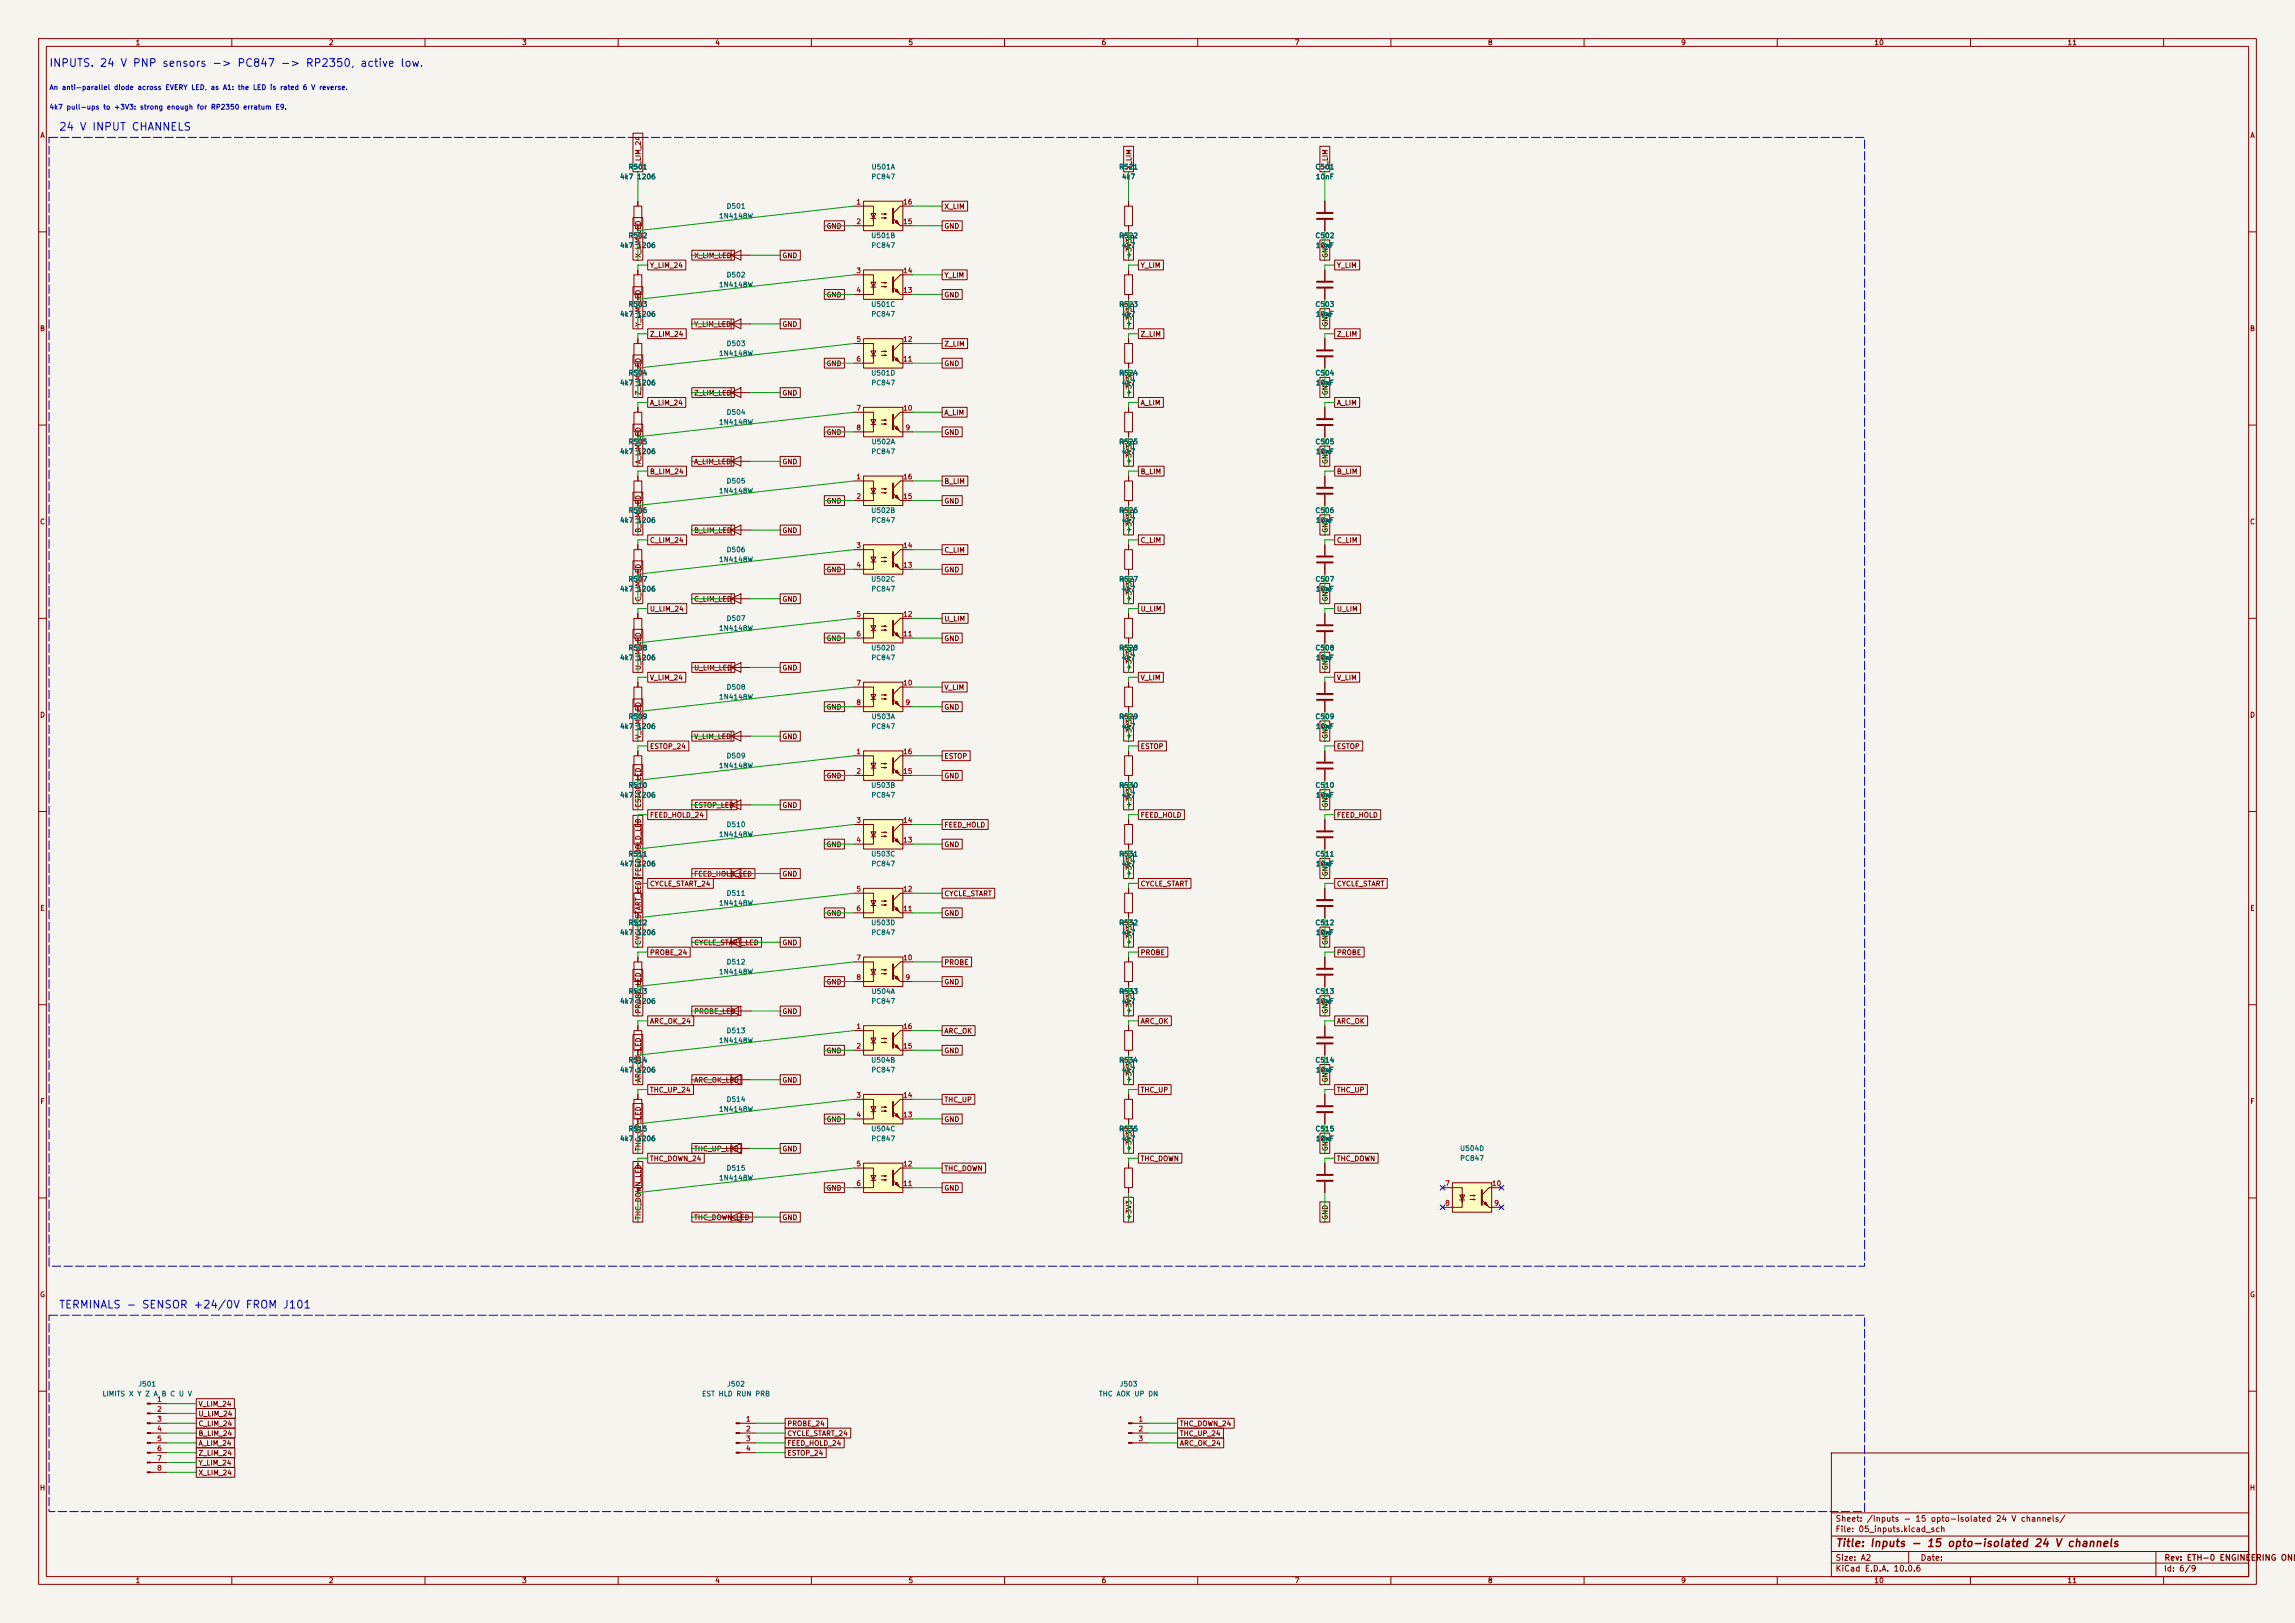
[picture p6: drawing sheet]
<svg xmlns="http://www.w3.org/2000/svg" width="594mm" height="420mm" viewBox="0 0 594 420" stroke-linecap="round" stroke-linejoin="round" font-family="sans-serif">
<defs><g id="words">
<g font-size="2" fill="#0000c2">
<text x="12.6" y="17.8">INPUTS. 24 V PNP sensors -&gt; PC847 -&gt; RP2350, active low.</text>
<text x="15.1" y="34.3">24 V INPUT CHANNELS</text>
<text x="15.1" y="339.1">TERMINALS - SENSOR +24/0V FROM J101</text>
</g>
<text font-size="2" fill="#840000" x="475" y="400.8">Title: Inputs - 15 opto-isolated 24 V channels</text>
<g font-size="1.5" fill="#840000">
<text x="475" y="394.1">Sheet: /Inputs - 15 opto-isolated 24 V channels/</text>
<text x="475" y="396.8">File: 05_inputs.kicad_sch</text>
<text x="475" y="407">KiCad E.D.A. 10.0.6</text>
<text x="475" y="404.2">Size: A2</text>
<text x="497" y="404.2">Date:</text>
<text x="560" y="407">Id: 6/9</text>
<text x="560.1" y="404.2">Rev: ETH-0 ENGINEERING ONLY</text>
</g>
<g font-size="1.3" fill="#840000">
<text x="35" y="12">1</text>
<text x="85" y="12">2</text>
<text x="135" y="12">3</text>
<text x="185" y="12">4</text>
<text x="235" y="12">5</text>
<text x="285" y="12">6</text>
<text x="335" y="12">7</text>
<text x="385" y="12">8</text>
<text x="435" y="12">9</text>
<text x="485" y="12">10</text>
<text x="535" y="12">11</text>
<text x="10.3" y="36">A</text>
<text x="582.3" y="36">A</text>
<text x="166.2" y="44" transform="rotate(-90 166.2 44)">X_LIM_24</text>
<text x="293.2" y="44" transform="rotate(-90 293.2 44)">X_LIM</text>
<text x="344" y="44" transform="rotate(-90 344 44)">X_LIM</text>
<text x="213.8" y="59.5">GND</text>
<text x="244.3" y="54.4">X_LIM</text>
<text x="244.3" y="59.5">GND</text>
<text x="166.2" y="66.9" transform="rotate(-90 166.2 66.9)">X_LIM_LED</text>
<text x="168.1" y="69.6">Y_LIM_24</text>
<text x="179.5" y="67.1">X_LIM_LED</text>
<text x="202.4" y="67.1">GND</text>
<text x="293.2" y="66.9" transform="rotate(-90 293.2 66.9)">+3V3</text>
<text x="295.1" y="69.6">Y_LIM</text>
<text x="344" y="66.9" transform="rotate(-90 344 66.9)">GND</text>
<text x="345.9" y="69.6">Y_LIM</text>
<text x="213.8" y="77.3">GND</text>
<text x="244.3" y="77.3">GND</text>
<text x="244.3" y="72.2">Y_LIM</text>
<text x="10.2" y="86">B</text>
<text x="166.2" y="84.6" transform="rotate(-90 166.2 84.6)">Y_LIM_LED</text>
<text x="168.1" y="87.4">Z_LIM_24</text>
<text x="179.5" y="84.9">Y_LIM_LED</text>
<text x="202.4" y="84.9">GND</text>
<text x="244.3" y="90">Z_LIM</text>
<text x="293.2" y="84.6" transform="rotate(-90 293.2 84.6)">+3V3</text>
<text x="295.1" y="87.4">Z_LIM</text>
<text x="344" y="84.6" transform="rotate(-90 344 84.6)">GND</text>
<text x="345.9" y="87.4">Z_LIM</text>
<text x="582.2" y="86">B</text>
<text x="213.8" y="95">GND</text>
<text x="244.3" y="95">GND</text>
<text x="166.2" y="102.4" transform="rotate(-90 166.2 102.4)">Z_LIM_LED</text>
<text x="168.1" y="105.2">A_LIM_24</text>
<text x="179.5" y="102.7">Z_LIM_LED</text>
<text x="202.4" y="102.7">GND</text>
<text x="244.3" y="107.7">A_LIM</text>
<text x="293.2" y="102.4" transform="rotate(-90 293.2 102.4)">+3V3</text>
<text x="295.1" y="105.2">A_LIM</text>
<text x="344" y="102.4" transform="rotate(-90 344 102.4)">GND</text>
<text x="345.9" y="105.2">A_LIM</text>
<text x="213.8" y="112.8">GND</text>
<text x="244.3" y="112.8">GND</text>
<text x="166.2" y="120.2" transform="rotate(-90 166.2 120.2)">A_LIM_LED</text>
<text x="168.1" y="123">B_LIM_24</text>
<text x="179.5" y="120.4">A_LIM_LED</text>
<text x="202.4" y="120.4">GND</text>
<text x="244.3" y="125.5">B_LIM</text>
<text x="293.2" y="120.2" transform="rotate(-90 293.2 120.2)">+3V3</text>
<text x="295.1" y="123">B_LIM</text>
<text x="344" y="120.2" transform="rotate(-90 344 120.2)">GND</text>
<text x="345.9" y="123">B_LIM</text>
<text x="213.8" y="130.6">GND</text>
<text x="244.3" y="130.6">GND</text>
<text x="10.2" y="136">C</text>
<text x="166.2" y="138" transform="rotate(-90 166.2 138)">B_LIM_LED</text>
<text x="293.2" y="138" transform="rotate(-90 293.2 138)">+3V3</text>
<text x="344" y="138" transform="rotate(-90 344 138)">GND</text>
<text x="582.2" y="136">C</text>
<text x="168.1" y="140.8">C_LIM_24</text>
<text x="179.5" y="138.2">B_LIM_LED</text>
<text x="202.4" y="138.2">GND</text>
<text x="244.3" y="143.3">C_LIM</text>
<text x="295.1" y="140.8">C_LIM</text>
<text x="345.9" y="140.8">C_LIM</text>
<text x="213.8" y="148.4">GND</text>
<text x="244.3" y="148.4">GND</text>
<text x="166.2" y="155.8" transform="rotate(-90 166.2 155.8)">C_LIM_LED</text>
<text x="179.5" y="156">C_LIM_LED</text>
<text x="202.4" y="156">GND</text>
<text x="293.2" y="155.8" transform="rotate(-90 293.2 155.8)">+3V3</text>
<text x="344" y="155.8" transform="rotate(-90 344 155.8)">GND</text>
<text x="168.1" y="158.5">U_LIM_24</text>
<text x="244.3" y="161.1">U_LIM</text>
<text x="295.1" y="158.5">U_LIM</text>
<text x="345.9" y="158.5">U_LIM</text>
<text x="213.8" y="166.2">GND</text>
<text x="244.3" y="166.2">GND</text>
<text x="166.2" y="173.5" transform="rotate(-90 166.2 173.5)">U_LIM_LED</text>
<text x="179.5" y="173.8">U_LIM_LED</text>
<text x="202.4" y="173.8">GND</text>
<text x="293.2" y="173.5" transform="rotate(-90 293.2 173.5)">+3V3</text>
<text x="344" y="173.5" transform="rotate(-90 344 173.5)">GND</text>
<text x="168.1" y="176.3">V_LIM_24</text>
<text x="244.3" y="178.9">V_LIM</text>
<text x="295.1" y="176.3">V_LIM</text>
<text x="345.9" y="176.3">V_LIM</text>
<text x="10.2" y="186">D</text>
<text x="213.8" y="183.9">GND</text>
<text x="244.3" y="183.9">GND</text>
<text x="582.2" y="186">D</text>
<text x="166.2" y="191.3" transform="rotate(-90 166.2 191.3)">V_LIM_LED</text>
<text x="179.5" y="191.6">V_LIM_LED</text>
<text x="202.4" y="191.6">GND</text>
<text x="293.2" y="191.3" transform="rotate(-90 293.2 191.3)">+3V3</text>
<text x="344" y="191.3" transform="rotate(-90 344 191.3)">GND</text>
<text x="168.1" y="194.1">ESTOP_24</text>
<text x="244.3" y="196.6">ESTOP</text>
<text x="295.1" y="194.1">ESTOP</text>
<text x="345.9" y="194.1">ESTOP</text>
<text x="213.8" y="201.7">GND</text>
<text x="244.3" y="201.7">GND</text>
<text x="166.2" y="209.1" transform="rotate(-90 166.2 209.1)">ESTOP_LED</text>
<text x="179.5" y="209.3">ESTOP_LED</text>
<text x="202.4" y="209.3">GND</text>
<text x="293.2" y="209.1" transform="rotate(-90 293.2 209.1)">+3V3</text>
<text x="344" y="209.1" transform="rotate(-90 344 209.1)">GND</text>
<text x="168.1" y="211.9">FEED_HOLD_24</text>
<text x="244.3" y="214.4">FEED_HOLD</text>
<text x="295.1" y="211.9">FEED_HOLD</text>
<text x="345.9" y="211.9">FEED_HOLD</text>
<text x="213.8" y="219.5">GND</text>
<text x="244.3" y="219.5">GND</text>
<text x="179.5" y="227.1">FEED_HOLD_LED</text>
<text x="202.4" y="227.1">GND</text>
<text x="293.2" y="226.9" transform="rotate(-90 293.2 226.9)">+3V3</text>
<text x="344" y="226.9" transform="rotate(-90 344 226.9)">GND</text>
<text x="168.1" y="229.7">CYCLE_START_24</text>
<text x="244.3" y="232.2">CYCLE_START</text>
<text x="295.1" y="229.7">CYCLE_START</text>
<text x="345.9" y="229.7">CYCLE_START</text>
<text x="10.3" y="236">E</text>
<text x="213.8" y="237.3">GND</text>
<text x="244.3" y="237.3">GND</text>
<text x="582.3" y="236">E</text>
<text x="166.2" y="244.7" transform="rotate(-90 166.2 244.7)">CYCLE_START_LED FEED_HOLD_LED</text>
<text x="179.5" y="244.9">CYCLE_START_LED</text>
<text x="202.4" y="244.9">GND</text>
<text x="293.2" y="244.7" transform="rotate(-90 293.2 244.7)">+3V3</text>
<text x="344" y="244.7" transform="rotate(-90 344 244.7)">GND</text>
<text x="168.1" y="247.4">PROBE_24</text>
<text x="244.3" y="250">PROBE</text>
<text x="295.1" y="247.4">PROBE</text>
<text x="345.9" y="247.4">PROBE</text>
<text x="213.8" y="255.1">GND</text>
<text x="244.3" y="255.1">GND</text>
<text x="166.2" y="262.4" transform="rotate(-90 166.2 262.4)">PROBE_LED</text>
<text x="179.5" y="262.7">PROBE_LED</text>
<text x="202.4" y="262.7">GND</text>
<text x="293.2" y="262.4" transform="rotate(-90 293.2 262.4)">+3V3</text>
<text x="344" y="262.4" transform="rotate(-90 344 262.4)">GND</text>
<text x="168.1" y="265.2">ARC_OK_24</text>
<text x="244.3" y="267.8">ARC_OK</text>
<text x="295.1" y="265.2">ARC_OK</text>
<text x="345.9" y="265.2">ARC_OK</text>
<text x="213.8" y="272.8">GND</text>
<text x="244.3" y="272.8">GND</text>
<text x="166.2" y="280.2" transform="rotate(-90 166.2 280.2)">ARC_OK_LED</text>
<text x="179.5" y="280.5">ARC_OK_LED</text>
<text x="202.4" y="280.5">GND</text>
<text x="293.2" y="280.2" transform="rotate(-90 293.2 280.2)">+3V3</text>
<text x="344" y="280.2" transform="rotate(-90 344 280.2)">GND</text>
<text x="10.3" y="286">F</text>
<text x="168.1" y="283">THC_UP_24</text>
<text x="244.3" y="285.5">THC_UP</text>
<text x="295.1" y="283">THC_UP</text>
<text x="345.9" y="283">THC_UP</text>
<text x="582.3" y="286">F</text>
<text x="213.8" y="290.6">GND</text>
<text x="244.3" y="290.6">GND</text>
<text x="166.2" y="298" transform="rotate(-90 166.2 298)">THC_UP_LED</text>
<text x="179.5" y="298.2">THC_UP_LED</text>
<text x="202.4" y="298.2">GND</text>
<text x="293.2" y="298" transform="rotate(-90 293.2 298)">+3V3</text>
<text x="344" y="298" transform="rotate(-90 344 298)">GND</text>
<text x="168.1" y="300.8">THC_DOWN_24</text>
<text x="244.3" y="303.3">THC_DOWN</text>
<text x="295.1" y="300.8">THC_DOWN</text>
<text x="345.9" y="300.8">THC_DOWN</text>
<text x="213.8" y="308.4">GND</text>
<text x="244.3" y="308.4">GND</text>
<text x="166.2" y="315.8" transform="rotate(-90 166.2 315.8)">THC_DOWN_LED</text>
<text x="179.5" y="316">THC_DOWN_LED</text>
<text x="202.4" y="316">GND</text>
<text x="293.2" y="315.8" transform="rotate(-90 293.2 315.8)">+3V3</text>
<text x="344" y="315.8" transform="rotate(-90 344 315.8)">GND</text>
<text x="10.2" y="336">G</text>
<text x="582.2" y="336">G</text>
<text x="51.2" y="364.3">V_LIM_24</text>
<text x="51.2" y="366.8">U_LIM_24</text>
<text x="51.2" y="369.4">C_LIM_24</text>
<text x="51.2" y="371.9">B_LIM_24</text>
<text x="203.6" y="371.9">CYCLE_START_24</text>
<text x="203.6" y="369.4">PROBE_24</text>
<text x="305.2" y="369.4">THC_DOWN_24</text>
<text x="305.2" y="371.9">THC_UP_24</text>
<text x="51.2" y="374.4">A_LIM_24</text>
<text x="51.2" y="377">Z_LIM_24</text>
<text x="203.6" y="374.4">FEED_HOLD_24</text>
<text x="203.6" y="377">ESTOP_24</text>
<text x="305.2" y="374.4">ARC_OK_24</text>
<text x="51.2" y="379.5">Y_LIM_24</text>
<text x="51.2" y="382.1">X_LIM_24</text>
<text x="10.2" y="386">H</text>
<text x="582.2" y="386">H</text>
<text x="35" y="410">1</text>
<text x="85" y="410">2</text>
<text x="135" y="410">3</text>
<text x="185" y="410">4</text>
<text x="235" y="410">5</text>
<text x="285" y="410">6</text>
<text x="335" y="410">7</text>
<text x="385" y="410">8</text>
<text x="435" y="410">9</text>
<text x="485" y="410">10</text>
<text x="535" y="410">11</text>
</g>
<g font-size="1.3" fill="#0000c2">
<text x="12.7" y="23.6">An anti-parallel diode across EVERY LED, as A1: the LED is rated 6 V reverse.</text>
<text x="12.7" y="28.7">4k7 pull-ups to +3V3: strong enough for RP2350 erratum E9.</text>
</g>
<g font-size="1.3" fill="#006464">
<text x="160.3" y="46.7">4k7 1206</text>
<text x="162.5" y="44.1">R501</text>
<text x="225.4" y="46.7">PC847</text>
<text x="225.4" y="44.1">U501A</text>
<text x="289.5" y="44.1">R521</text>
<text x="290.2" y="46.7">4k7</text>
<text x="340.3" y="44.1">C501</text>
<text x="340.4" y="46.7">10nF</text>
<text x="186" y="56.8">1N4148W</text>
<text x="187.9" y="54.3">D501</text>
<text x="160.3" y="64.5">4k7</text>
<text x="162.5" y="61.9">R502</text>
<text x="164.8" y="64.5">1206</text>
<text x="225.4" y="61.9">U501B</text>
<text x="225.4" y="64.5">PC847</text>
<text x="289.5" y="61.9">R522</text>
<text x="290.2" y="64.5">4k7</text>
<text x="340.3" y="61.9">C502</text>
<text x="340.4" y="64.5">10nF</text>
<text x="186" y="74.6">1N4148W</text>
<text x="187.9" y="72.1">D502</text>
<text x="160.3" y="82.2">4k7</text>
<text x="162.5" y="79.7">R503</text>
<text x="164.8" y="82.2">1206</text>
<text x="225.4" y="79.7">U501C</text>
<text x="225.4" y="82.2">PC847</text>
<text x="289.5" y="79.7">R523</text>
<text x="290.2" y="82.2">4k7</text>
<text x="340.3" y="79.7">C503</text>
<text x="340.4" y="82.2">10nF</text>
<text x="187.9" y="89.9">D503</text>
<text x="186" y="92.4">1N4148W</text>
<text x="160.3" y="100">4k7</text>
<text x="162.5" y="97.5">R504</text>
<text x="164.8" y="100">1206</text>
<text x="225.4" y="97.5">U501D</text>
<text x="225.4" y="100">PC847</text>
<text x="289.5" y="97.5">R524</text>
<text x="290.2" y="100">4k7</text>
<text x="340.3" y="97.5">C504</text>
<text x="340.4" y="100">10nF</text>
<text x="187.9" y="107.6">D504</text>
<text x="186" y="110.2">1N4148W</text>
<text x="160.3" y="117.8">4k7</text>
<text x="162.5" y="115.3">R505</text>
<text x="164.8" y="117.8">1206</text>
<text x="225.4" y="117.8">PC847</text>
<text x="225.4" y="115.3">U502A</text>
<text x="289.5" y="115.3">R525</text>
<text x="290.2" y="117.8">4k7</text>
<text x="340.3" y="115.3">C505</text>
<text x="340.4" y="117.8">10nF</text>
<text x="187.9" y="125.4">D505</text>
<text x="186" y="128">1N4148W</text>
<text x="160.3" y="135.6">4k7</text>
<text x="162.5" y="133">R506</text>
<text x="164.8" y="135.6">1206</text>
<text x="225.4" y="133">U502B</text>
<text x="225.4" y="135.6">PC847</text>
<text x="289.5" y="133">R526</text>
<text x="290.2" y="135.6">4k7</text>
<text x="340.3" y="133">C506</text>
<text x="340.4" y="135.6">10nF</text>
<text x="187.9" y="143.2">D506</text>
<text x="186" y="145.7">1N4148W</text>
<text x="160.3" y="153.4">4k7</text>
<text x="162.5" y="150.8">R507</text>
<text x="164.8" y="153.4">1206</text>
<text x="225.4" y="150.8">U502C</text>
<text x="225.4" y="153.4">PC847</text>
<text x="289.5" y="150.8">R527</text>
<text x="290.2" y="153.4">4k7</text>
<text x="340.3" y="150.8">C507</text>
<text x="340.4" y="153.4">10nF</text>
<text x="187.9" y="161">D507</text>
<text x="186" y="163.5">1N4148W</text>
<text x="160.3" y="171.1">4k7</text>
<text x="162.5" y="168.6">R508</text>
<text x="164.8" y="171.1">1206</text>
<text x="225.4" y="168.6">U502D</text>
<text x="225.4" y="171.1">PC847</text>
<text x="289.5" y="168.6">R528</text>
<text x="290.2" y="171.1">4k7</text>
<text x="340.3" y="168.6">C508</text>
<text x="340.4" y="171.1">10nF</text>
<text x="187.9" y="178.8">D508</text>
<text x="186" y="181.3">1N4148W</text>
<text x="160.3" y="188.9">4k7</text>
<text x="162.5" y="186.4">R509</text>
<text x="164.8" y="188.9">1206</text>
<text x="225.4" y="188.9">PC847</text>
<text x="225.4" y="186.4">U503A</text>
<text x="289.5" y="186.4">R529</text>
<text x="290.2" y="188.9">4k7</text>
<text x="340.3" y="186.4">C509</text>
<text x="340.4" y="188.9">10nF</text>
<text x="187.9" y="196.5">D509</text>
<text x="186" y="199.1">1N4148W</text>
<text x="160.3" y="206.7">4k7</text>
<text x="162.5" y="204.2">R510</text>
<text x="164.8" y="206.7">1206</text>
<text x="225.4" y="204.2">U503B</text>
<text x="225.4" y="206.7">PC847</text>
<text x="289.5" y="204.2">R530</text>
<text x="290.2" y="206.7">4k7</text>
<text x="340.3" y="204.2">C510</text>
<text x="340.4" y="206.7">10nF</text>
<text x="187.9" y="214.3">D510</text>
<text x="162.5" y="221.9">R511</text>
<text x="186" y="216.9">1N4148W</text>
<text x="225.4" y="221.9">U503C</text>
<text x="289.5" y="221.9">R531</text>
<text x="340.3" y="221.9">C511</text>
<text x="160.3" y="224.5">4k7</text>
<text x="164.8" y="224.5">1206</text>
<text x="225.4" y="224.5">PC847</text>
<text x="290.2" y="224.5">4k7</text>
<text x="340.4" y="224.5">10nF</text>
<text x="187.9" y="232.1">D511</text>
<text x="162.5" y="239.7">R512</text>
<text x="186" y="234.6">1N4148W</text>
<text x="225.4" y="239.7">U503D</text>
<text x="289.5" y="239.7">R532</text>
<text x="340.3" y="239.7">C512</text>
<text x="160.3" y="242.3">4k7</text>
<text x="164.8" y="242.3">1206</text>
<text x="225.4" y="242.3">PC847</text>
<text x="290.2" y="242.3">4k7</text>
<text x="340.4" y="242.3">10nF</text>
<text x="187.9" y="249.9">D512</text>
<text x="162.5" y="257.5">R513</text>
<text x="186" y="252.4">1N4148W</text>
<text x="225.4" y="257.5">U504A</text>
<text x="289.5" y="257.5">R533</text>
<text x="340.3" y="257.5">C513</text>
<text x="160.3" y="260">4k7</text>
<text x="164.8" y="260">1206</text>
<text x="225.4" y="260">PC847</text>
<text x="290.2" y="260">4k7</text>
<text x="340.4" y="260">10nF</text>
<text x="187.9" y="267.7">D513</text>
<text x="162.5" y="275.3">R514</text>
<text x="186" y="270.2">1N4148W</text>
<text x="225.4" y="275.3">U504B</text>
<text x="289.5" y="275.3">R534</text>
<text x="340.3" y="275.3">C514</text>
<text x="160.3" y="277.8">4k7</text>
<text x="164.8" y="277.8">1206</text>
<text x="225.4" y="277.8">PC847</text>
<text x="290.2" y="277.8">4k7</text>
<text x="340.4" y="277.8">10nF</text>
<text x="186" y="288">1N4148W</text>
<text x="187.9" y="285.4">D514</text>
<text x="162.5" y="293.1">R515</text>
<text x="225.4" y="293.1">U504C</text>
<text x="289.5" y="293.1">R535</text>
<text x="340.3" y="293.1">C515</text>
<text x="160.3" y="295.6">4k7</text>
<text x="164.8" y="295.6">1206</text>
<text x="225.4" y="295.6">PC847</text>
<text x="290.2" y="295.6">4k7</text>
<text x="340.4" y="295.6">10nF</text>
<text x="377.8" y="298.1">U504D</text>
<text x="186" y="305.8">1N4148W</text>
<text x="187.9" y="303.2">D515</text>
<text x="377.8" y="300.7">PC847</text>
<text x="35.7" y="359.1">J501</text>
<text x="188.1" y="359.1">J502</text>
<text x="289.7" y="359.1">J503</text>
<text x="26.4" y="361.6">LIMITS X Y Z A B C U V</text>
<text x="181.6" y="361.6">EST HLD RUN PRB</text>
<text x="284.3" y="361.6">THC AOK UP DN</text>
</g>
<g font-size="1.3" fill="#a90000">
<text x="221.5" y="53.2">1</text>
<text x="233.6" y="53.2">16</text>
<text x="221.5" y="58.3">2</text>
<text x="233.6" y="58.3">15</text>
<text x="221.5" y="71">3</text>
<text x="233.6" y="71">14</text>
<text x="221.5" y="76.1">4</text>
<text x="233.6" y="76.1">13</text>
<text x="221.5" y="88.8">5</text>
<text x="233.6" y="88.8">12</text>
<text x="221.5" y="93.8">6</text>
<text x="233.6" y="93.8">11</text>
<text x="221.5" y="106.5">7</text>
<text x="233.6" y="106.5">10</text>
<text x="221.5" y="111.6">8</text>
<text x="234.2" y="111.6">9</text>
<text x="221.5" y="124.3">1</text>
<text x="233.6" y="124.3">16</text>
<text x="221.5" y="129.4">2</text>
<text x="233.6" y="129.4">15</text>
<text x="221.5" y="142.1">3</text>
<text x="233.6" y="142.1">14</text>
<text x="221.5" y="147.2">4</text>
<text x="233.6" y="147.2">13</text>
<text x="221.5" y="159.9">5</text>
<text x="233.6" y="159.9">12</text>
<text x="221.5" y="165">6</text>
<text x="233.6" y="165">11</text>
<text x="221.5" y="177.7">7</text>
<text x="233.6" y="177.7">10</text>
<text x="221.5" y="182.7">8</text>
<text x="234.2" y="182.7">9</text>
<text x="221.5" y="195.4">1</text>
<text x="233.6" y="195.4">16</text>
<text x="221.5" y="200.5">2</text>
<text x="233.6" y="200.5">15</text>
<text x="221.5" y="213.2">3</text>
<text x="233.6" y="213.2">14</text>
<text x="221.5" y="218.3">4</text>
<text x="233.6" y="218.3">13</text>
<text x="221.5" y="231">5</text>
<text x="233.6" y="231">12</text>
<text x="221.5" y="236.1">6</text>
<text x="233.6" y="236.1">11</text>
<text x="221.5" y="248.8">7</text>
<text x="233.6" y="248.8">10</text>
<text x="221.5" y="253.9">8</text>
<text x="234.2" y="253.9">9</text>
<text x="221.5" y="266.6">1</text>
<text x="233.6" y="266.6">16</text>
<text x="221.5" y="271.6">2</text>
<text x="233.6" y="271.6">15</text>
<text x="221.5" y="284.3">3</text>
<text x="233.6" y="284.3">14</text>
<text x="221.5" y="289.4">4</text>
<text x="233.6" y="289.4">13</text>
<text x="221.5" y="302.1">5</text>
<text x="233.6" y="302.1">12</text>
<text x="221.5" y="307.2">6</text>
<text x="233.6" y="307.2">11</text>
<text x="373.9" y="307.2">7</text>
<text x="386" y="307.2">10</text>
<text x="373.9" y="312.3">8</text>
<text x="386.6" y="312.3">9</text>
<text x="40.5" y="363.1">1</text>
<text x="40.5" y="365.6">2</text>
<text x="40.5" y="368.2">3</text>
<text x="40.5" y="370.7">4</text>
<text x="192.9" y="368.2">1</text>
<text x="192.9" y="370.7">2</text>
<text x="294.5" y="368.2">1</text>
<text x="294.5" y="370.7">2</text>
<text x="40.5" y="373.2">5</text>
<text x="40.5" y="375.8">6</text>
<text x="192.9" y="373.2">3</text>
<text x="192.9" y="375.8">4</text>
<text x="294.5" y="373.2">3</text>
<text x="40.5" y="378.3">7</text>
<text x="40.5" y="380.9">8</text>
</g>
</g></defs>
<path d="M0 0h594v420h-594z" fill="#f5f4ef" stroke="#f5f4ef" stroke-width=".26"/>
<g fill="none" stroke="#840000" stroke-width=".26">
<path d="M10 10h574v400h-574zM12 12h570v396h-570zM60 10v2M110 10v2M160 10v2M210 10v2M260 10v2M310 10v2M360 10v2M410 10v2M460 10v2M510 10v2"/>
<path d="M560 10v2M291.1 53.3h2v5.1h-2zM292.1 52.1v1.2M292.1 58.4v1.3M10 60h2M291.1 71.1h2v5.1h-2zM292.1 69.9v1.2M292.1 76.2v1.3M342.9 69.9v2.7M342.9 74.7v2.8M582 60h2M291.1 88.9h2v5.1h-2z"/>
<path d="M292.1 87.6v1.3M292.1 94v1.3M342.9 87.6v2.8M342.9 92.5v2.8M10 110h2M291.1 106.7h2v5.1h-2zM292.1 105.4v1.3M292.1 111.8v1.2M342.9 105.4v2.8M342.9 110.2v2.8M582 110h2M291.1 124.5h2v5h-2z"/>
<path d="M292.1 123.2v1.3M292.1 129.5v1.3M342.9 123.2v2.8M342.9 128v2.8M292.1 158.8v1.2M342.9 141v2.8M342.9 145.8v2.8M342.9 158.8v2.7M10 160h2M291.1 160h2v5.1h-2zM292.1 165.1v1.3M342.9 163.6v2.8"/>
<path d="M342.9 176.5v2.8M582 160h2M342.9 181.4v2.8M10 210h2M582 210h2M10 260h2M291.1 266.7h2v5.1h-2zM292.1 265.4v1.3M292.1 271.8v1.3M342.9 265.4v2.8M342.9 270.3v2.8M582 260h2"/>
<path d="M291.1 284.5h2v5.1h-2zM292.1 283.2v1.3M292.1 289.6v1.2M342.9 283.2v2.8M342.9 288v2.8M10 310h2M342.9 301v2.8M342.9 305.8v2.8M582 310h2M10 360h2M474 376h108v32h-108zM582 360h2"/>
<path d="M474 397.5h108M474 391.5h108M60 408v2M110 408v2M160 408v2M210 408v2M260 408v2M310 408v2M360 408v2M410 408v2M460 408v2M474 404.5h108"/>
<path d="M474 401.5h108M494 401.5v3M510 408v2M558 401.5v6.5M560 408v2"/>
</g>
<g fill="none" stroke="#840000" stroke-width=".51">
<path d="M340.9 72.9h4M340.9 74.4h4M340.9 90.7h4M340.9 92.2h4M340.9 108.5h4M340.9 110h4M340.9 126.2h4M340.9 127.8h4M340.9 144h4M340.9 145.5h4M340.9 179.6h4M340.9 161.8h4"/>
<path d="M340.9 163.3h4M340.9 181.1h4M340.9 268.5h4M340.9 270h4M340.9 286.3h4M340.9 287.8h4M340.9 304h4M340.9 305.6h4"/>
</g>
<path d="M223.5 87.6h10.2v7.7h-10.2z" fill="#ffffc2"/>
<path d="M221 88.9h5.1v3.8v-1.9M223.5 87.6h10.2v7.7h-10.2zM225.4 90.8h1.3l-.6 1.3zM225.4 92.1h1.3M226.1 92.1v1.9h-5.1M228.1 90.9h1.3M228.1 91.9h1.3M233 94h3.2M236.2 88.9h-3.2l-1.9 1.9" fill="none" stroke="#840000" stroke-width=".26"/>
<path d="M231.1 89.5v3.8" fill="none" stroke="#840000" stroke-width=".51"/>
<g fill="#840000" stroke="#840000" stroke-width=".26">
<path d="M231.6 93.1l.6-.5 .5 1z"/>
<path d="M231.1 92.1l1.9 1.9z"/>
</g>
<path d="M223.5 141h10.2v7.6h-10.2z" fill="#ffffc2"/>
<path d="M186.7 154.9h7.6M189.2 154.9l2.6-1.2v2.5zM189.2 153.7v2.5M221 142.2h5.1v3.9v-2M223.5 141h10.2v7.6h-10.2zM225.4 144.1h1.3l-.6 1.3zM225.4 145.4h1.3M226.1 145.4v1.9h-5.1M228.1 144.3h1.3M228.1 145.3h1.3M233 147.3h3.2M236.2 142.2h-3.2l-1.9 1.9" fill="none" stroke="#840000" stroke-width=".26"/>
<path d="M231.1 142.9v3.8" fill="none" stroke="#840000" stroke-width=".51"/>
<g fill="#840000" stroke="#840000" stroke-width=".26">
<path d="M232.2 145.9l.5 1-1.1-.5z"/>
<path d="M231.1 145.4l1.9 1.9z"/>
</g>
<path d="M223.5 52.1h10.2v7.6h-10.2z" fill="#ffffc2"/>
<path d="M221 53.3h5.1v3.9v-2M223.5 52.1h10.2v7.6h-10.2zM225.4 55.2h1.3l-.6 1.3zM225.4 56.5h1.3M226.1 56.5v1.9h-5.1M228.1 55.4h1.3M228.1 56.4h1.3M233 58.4h3.2M236.2 53.3h-3.2l-1.9 1.9" fill="none" stroke="#840000" stroke-width=".26"/>
<path d="M231.1 54v3.8" fill="none" stroke="#840000" stroke-width=".51"/>
<g fill="#840000" stroke="#840000" stroke-width=".26">
<path d="M231.6 57.5l.6-.5 .5 1z"/>
<path d="M231.1 56.5l1.9 1.9z"/>
</g>
<path d="M223.5 69.9h10.2v7.6h-10.2z" fill="#ffffc2"/>
<path d="M221 71.1h5.1v3.8v-1.9M223.5 69.9h10.2v7.6h-10.2zM225.4 73h1.3l-.6 1.3zM225.4 74.3h1.3M226.1 74.3v1.9h-5.1M228.1 73.2h1.3M228.1 74.2h1.3M233 76.2h3.2M236.2 71.1h-3.2l-1.9 1.9" fill="none" stroke="#840000" stroke-width=".26"/>
<path d="M231.1 71.8v3.8" fill="none" stroke="#840000" stroke-width=".51"/>
<g fill="#840000" stroke="#840000" stroke-width=".26">
<path d="M232.2 74.8l.5 1-1.1-.5z"/>
<path d="M231.1 74.3l1.9 1.9z"/>
</g>
<path d="M223.5 158.8h10.2v7.6h-10.2z" fill="#ffffc2"/>
<g fill="none" stroke="#840000" stroke-width=".26">
<path d="M165.1 158.8v1.2M223.5 158.8h10.2v7.6h-10.2zM164.1 160h2v5.1h-2zM165.1 165.1v1.3M186.7 172.7h7.6M189.2 172.7l2.6-1.2v2.5zM189.2 171.5v2.5M221 160h5.1v3.8v-1.9M225.4 161.9h1.3l-.6 1.3zM225.4 163.2h1.3M226.1 163.2v1.9h-5.1M228.1 162.1h1.3"/>
<path d="M228.1 163.1h1.3M233 165.1h3.2M236.2 160h-3.2l-1.9 1.9"/>
</g>
<path d="M231.1 160.7v3.8" fill="none" stroke="#840000" stroke-width=".51"/>
<g fill="#840000" stroke="#840000" stroke-width=".26">
<path d="M231.6 164.2l.6-.5 .5 1z"/>
<path d="M231.1 163.2l1.9 1.9z"/>
</g>
<path d="M223.5 105.4h10.2v7.6h-10.2z" fill="#ffffc2"/>
<g fill="none" stroke="#840000" stroke-width=".26">
<path d="M164.1 53.3h2v5.1h-2zM165.1 52.1v1.2M165.1 58.4v1.3M342.9 52.1v2.8M342.9 56.9v2.8M164.1 71.1h2v5.1h-2zM165.1 69.9v1.2M165.1 76.2v1.3M186.7 66h7.6M189.2 66l2.6-1.2v2.5zM189.2 64.8v2.5M164.1 88.9h2v5.1h-2z"/>
<path d="M165.1 87.6v1.3M165.1 94v1.3M186.7 83.8h7.6M189.2 83.8l2.6-1.2v2.5zM189.2 82.6v2.5M164.1 106.7h2v5.1h-2zM165.1 105.4v1.3M165.1 111.8v1.2M221 106.7h5.1v3.8v-1.9M223.5 105.4h10.2v7.6h-10.2zM225.4 108.6h1.3l-.6 1.3zM225.4 109.9h1.3"/>
<path d="M226.1 109.9v1.9h-5.1M228.1 108.7h1.3M228.1 109.7h1.3M233 111.8h3.2M236.2 106.7h-3.2l-1.9 1.9M291.1 142.2h2v5.1h-2zM292.1 141v1.2M292.1 147.3v1.3M164.1 195.6h2v5.1h-2zM165.1 194.3v1.3M186.7 190.5h7.6M189.2 190.5l2.6-1.3v2.6z"/>
<path d="M189.2 189.2v2.6M164.1 213.4h2v5h-2zM165.1 200.7v1.2M165.1 212.1v1.3M165.1 218.4v1.3M164.1 231.1h2v5.1h-2zM165.1 229.9v1.2M165.1 236.2v1.3M186.7 226.1h7.6M189.2 226.1l2.6-1.3v2.5zM189.2 224.8v2.5M164.1 248.9h2v5.1h-2z"/>
<path d="M165.1 247.7v1.2M165.1 254v1.3"/>
</g>
<path d="M340.9 55.1h4M340.9 56.6h4M231.1 107.3v3.8" fill="none" stroke="#840000" stroke-width=".51"/>
<g fill="#840000" stroke="#840000" stroke-width=".26">
<path d="M232.2 110.4l.5 1-1.1-.5z"/>
<path d="M231.1 109.9l1.9 1.9z"/>
</g>
<path d="M223.5 301h10.2v7.6h-10.2z" fill="#ffffc2"/>
<g fill="none" stroke="#840000" stroke-width=".26">
<path d="M164.1 177.8h2v5.1h-2zM165.1 176.5v1.3M165.1 182.9v1.3M186.7 243.8h7.6M189.2 243.8l2.6-1.2v2.5zM189.2 242.6v2.5M164.1 266.7h2v5.1h-2zM165.1 265.4v1.3M165.1 271.8v1.3M186.7 279.4h7.6M186.7 261.6h7.6M189.2 279.4l2.6-1.3v2.6z"/>
<path d="M189.2 261.6l2.6-1.2v2.5zM189.2 260.4v2.5M189.2 278.1v2.6M164.1 284.5h2v5.1h-2zM165.1 283.2v1.3M165.1 289.6v1.2M186.7 297.2h7.6M189.2 297.2l2.6-1.3v2.6zM189.2 295.9v2.6M221 302.3h5.1v3.8v-1.9M223.5 301h10.2v7.6h-10.2zM225.4 304.2h1.3l-.6 1.2z"/>
<path d="M225.4 305.4h1.3M226.1 305.4v1.9h-5.1M228.1 304.3h1.3M228.1 305.3h1.3M233 307.3h3.2M236.2 302.3h-3.2l-1.9 1.9"/>
</g>
<path d="M231.1 302.9v3.8" fill="none" stroke="#840000" stroke-width=".51"/>
<g fill="#840000" stroke="#840000" stroke-width=".26">
<path d="M232.2 305.9l.5 1.1-1.1-.5z"/>
<path d="M231.1 305.4l1.9 1.9z"/>
</g>
<path d="M223.5 283.2h10.2v7.6h-10.2z" fill="#ffffc2"/>
<path d="M221 284.5h5.1v3.8v-1.9M223.5 283.2h10.2v7.6h-10.2zM225.4 286.4h1.3l-.6 1.3zM225.4 287.7h1.3M226.1 287.7v1.9h-5.1M228.1 286.5h1.3M228.1 287.5h1.3M233 289.6h3.2M236.2 284.5h-3.2l-1.9 1.9" fill="none" stroke="#840000" stroke-width=".26"/>
<path d="M231.1 285.1v3.8" fill="none" stroke="#840000" stroke-width=".51"/>
<g fill="#840000" stroke="#840000" stroke-width=".26">
<path d="M231.6 288.7l.6-.5 .5 1z"/>
<path d="M231.1 287.7l1.9 1.9z"/>
</g>
<path d="M223.5 265.4h10.2v7.7h-10.2z" fill="#ffffc2"/>
<g fill="none" stroke="#840000" stroke-width=".26">
<path d="M221 266.7h5.1v3.8v-1.9M223.5 265.4h10.2v7.7h-10.2zM225.4 268.6h1.3l-.6 1.3zM225.4 269.9h1.3M226.1 269.9v1.9h-5.1M228.1 268.7h1.3M228.1 269.7h1.3M233 271.8h3.2M236.2 266.7h-3.2l-1.9 1.9M186.7 315h7.6M189.2 315l2.6-1.3v2.5zM189.2 313.7v2.5"/>
<path d="M293 368.3h4.2M293 370.8h4.2M293 373.4h4.2"/>
</g>
<path d="M231.1 267.3v3.8" fill="none" stroke="#840000" stroke-width=".51"/>
<g fill="#840000" stroke="#840000" stroke-width=".26">
<path d="M232.2 270.4l.5 1-1.1-.5z"/>
<path d="M231.1 269.9l1.9 1.9z"/>
<path d="M292.1 368.2h.9v.2h-.9z"/>
<path d="M292.1 370.7h.9v.3h-.9z"/>
<path d="M292.1 373.3h.9v.2h-.9z"/>
</g>
<path d="M375.9 306.1h10.2v7.6h-10.2z" fill="#ffffc2"/>
<g fill="none" stroke="#840000" stroke-width=".26">
<path d="M291.1 177.8h2v5.1h-2zM292.1 176.5v1.3M291.1 195.6h2v5.1h-2zM292.1 182.9v1.3M292.1 194.3v1.3M342.9 194.3v2.8M342.9 199.1v2.8M291.1 213.4h2v5h-2zM292.1 200.7v1.2M292.1 212.1v1.3M292.1 218.4v1.3M342.9 212.1v2.8"/>
<path d="M342.9 216.9v2.8M291.1 231.1h2v5.1h-2zM292.1 229.9v1.2M292.1 236.2v1.3M342.9 229.9v2.8M342.9 234.7v2.8M291.1 248.9h2v5.1h-2zM292.1 247.7v1.2M292.1 254v1.3M342.9 247.7v2.7M342.9 252.5v2.8M291.1 302.3h2v5h-2z"/>
<path d="M292.1 301v1.3M292.1 307.3v1.3M373.4 307.3h5.1v3.9v-2M375.9 306.1h10.2v7.6h-10.2zM377.8 309.2h1.3l-.6 1.3zM377.8 310.5h1.3M378.5 310.5v1.9h-5.1M380.5 309.4h1.3M380.5 310.4h1.3M385.4 312.4h3.2M388.6 307.3h-3.2l-1.9 1.9"/>
</g>
<path d="M340.9 197.4h4M340.9 198.9h4M340.9 215.1h4M340.9 216.7h4M340.9 232.9h4M340.9 234.4h4M340.9 250.7h4M340.9 252.2h4M383.5 308v3.8" fill="none" stroke="#840000" stroke-width=".51"/>
<g fill="#840000" stroke="#840000" stroke-width=".26">
<path d="M384 311.5l.6-.5 .5 1z"/>
<path d="M383.5 310.5l1.9 1.9z"/>
</g>
<path d="M223.5 247.7h10.2v7.6h-10.2z" fill="#ffffc2"/>
<path d="M221 248.9h5.1v3.8v-1.9M223.5 247.7h10.2v7.6h-10.2zM225.4 250.8h1.3l-.6 1.3zM225.4 252.1h1.3M226.1 252.1v1.9h-5.1M228.1 251h1.3M228.1 252h1.3M233 254h3.2M236.2 248.9h-3.2l-1.9 1.9" fill="none" stroke="#840000" stroke-width=".26"/>
<path d="M231.1 249.6v3.8" fill="none" stroke="#840000" stroke-width=".51"/>
<g fill="#840000" stroke="#840000" stroke-width=".26">
<path d="M232.2 252.6l.5 1-1.1-.5z"/>
<path d="M231.1 252.1l1.9 1.9z"/>
</g>
<path d="M223.5 176.5h10.2v7.7h-10.2z" fill="#ffffc2"/>
<path d="M221 177.8h5.1v3.8v-1.9M223.5 176.5h10.2v7.7h-10.2zM225.4 179.7h1.3l-.6 1.3zM228.1 179.8h1.3M236.2 177.8h-3.2l-1.9 1.9M225.4 181h1.3M226.1 181v1.9h-5.1M228.1 180.8h1.3M233 182.9h3.2" fill="none" stroke="#840000" stroke-width=".26"/>
<path d="M231.1 178.4v3.8" fill="none" stroke="#840000" stroke-width=".51"/>
<g fill="#840000" stroke="#840000" stroke-width=".26">
<path d="M231.6 182l.6-.5 .5 1z"/>
<path d="M231.1 181l1.9 1.9z"/>
</g>
<path d="M223.5 229.9h10.2v7.6h-10.2z" fill="#ffffc2"/>
<path d="M221 231.1h5.1v3.9v-2M223.5 229.9h10.2v7.6h-10.2zM225.4 233h1.3l-.6 1.3zM225.4 234.3h1.3M226.1 234.3v1.9h-5.1M228.1 233.2h1.3M228.1 234.2h1.3M233 236.2h3.2M236.2 231.1h-3.2l-1.9 1.9" fill="none" stroke="#840000" stroke-width=".26"/>
<path d="M231.1 231.8v3.8" fill="none" stroke="#840000" stroke-width=".51"/>
<g fill="#840000" stroke="#840000" stroke-width=".26">
<path d="M231.6 235.3l.6-.5 .5 1z"/>
<path d="M231.1 234.3l1.9 1.9z"/>
</g>
<path d="M223.5 212.1h10.2v7.6h-10.2z" fill="#ffffc2"/>
<path d="M221 213.4h5.1v3.8v-1.9M223.5 212.1h10.2v7.6h-10.2zM225.4 215.3h1.3l-.6 1.2zM225.4 216.5h1.3M226.1 216.5v1.9h-5.1M228.1 215.4h1.3M228.1 216.4h1.3M233 218.4h3.2M236.2 213.4h-3.2l-1.9 1.9" fill="none" stroke="#840000" stroke-width=".26"/>
<path d="M231.1 214v3.8" fill="none" stroke="#840000" stroke-width=".51"/>
<g fill="#840000" stroke="#840000" stroke-width=".26">
<path d="M232.2 217l.5 1.1-1.1-.5z"/>
<path d="M231.1 216.5l1.9 1.9z"/>
</g>
<path d="M223.5 194.3h10.2v7.6h-10.2z" fill="#ffffc2"/>
<g fill="none" stroke="#840000" stroke-width=".26">
<path d="M221 195.6h5.1v3.8v-1.9M223.5 194.3h10.2v7.6h-10.2zM225.4 197.5h1.3l-.6 1.3zM225.4 198.8h1.3M226.1 198.8v1.9h-5.1M228.1 197.6h1.3M228.1 198.6h1.3M236.2 195.6h-3.2l-1.9 1.9M186.7 208.3h7.6M189.2 208.3l2.6-1.3v2.6zM189.2 207v2.6M233 200.7h3.2"/>
<path d="M39 363.2h4.2M39 365.8h4.2M39 368.3h4.2M39 370.8h4.2M39 373.4h4.2M39 375.9h4.2M39 378.5h4.2M39 381h4.2"/>
</g>
<path d="M231.1 196.2v3.8" fill="none" stroke="#840000" stroke-width=".51"/>
<g fill="#840000" stroke="#840000" stroke-width=".26">
<path d="M231.6 199.8l.6-.5 .5 1z"/>
<path d="M231.1 198.8l1.9 1.9z"/>
<path d="M38.1 363.1h.9v.2h-.9z"/>
<path d="M38.1 365.6h.9v.3h-.9z"/>
<path d="M38.1 368.2h.9v.2h-.9z"/>
<path d="M38.1 370.7h.9v.3h-.9z"/>
<path d="M38.1 373.3h.9v.2h-.9z"/>
<path d="M38.1 375.8h.9v.2h-.9z"/>
<path d="M38.1 378.3h.9v.3h-.9z"/>
<path d="M38.1 380.9h.9v.2h-.9z"/>
</g>
<path d="M223.5 123.2h10.2v7.6h-10.2z" fill="#ffffc2"/>
<g fill="none" stroke="#840000" stroke-width=".26">
<path d="M163.8 34.5h2.6v10h-2.6zM290.8 37.9h2.6v6.6h-2.6zM341.6 37.9h2.6v6.6h-2.6zM163.8 56.3h2.6v11h-2.6zM165.1 52.1v1.2M165.1 58.4v1.3M213.4 57.1h5.2v2.6h-5.2zM243.8 52.1h6.6v2.5h-6.6zM243.8 57.1h5.2v2.6h-5.2zM292.1 52.1v1.2M292.1 58.4v1.3M342.9 52.1v2.8"/>
<path d="M342.9 56.9v2.8M163.8 74.2h2.6v10.9h-2.6zM165.1 69.9v1.2M165.1 76.2v1.3M167.6 67.3h9.9v2.6h-9.9zM179.1 64.8h11v2.5h-11zM201.9 64.8h5.2v2.5h-5.2zM213.4 74.9h5.2v2.6h-5.2zM243.8 74.9h5.2v2.6h-5.2zM243.8 69.8h6.5v2.6h-6.5zM290.8 78.7h2.6v6.4h-2.6zM290.8 60.9h2.6v6.4h-2.6z"/>
<path d="M292.1 69.9v1.2M292.1 76.2v1.3M294.6 67.3h6.5v2.6h-6.5zM341.6 62.1h2.6v5.2h-2.6zM341.6 79.9h2.6v5.2h-2.6zM342.9 69.9v2.7M342.9 74.7v2.8M345.4 67.3h6.5v2.6h-6.5zM163.8 91.9h2.6v11h-2.6zM165.1 87.6v1.3M165.1 94v1.3M167.6 85.1h10v2.5h-10z"/>
<path d="M179.1 82.5h10.9v2.6h-10.9zM201.9 82.5h5.2v2.6h-5.2zM213.4 92.7h5.2v2.6h-5.2zM243.8 92.7h5.2v2.6h-5.2zM243.8 87.6h6.6v2.6h-6.6zM290.8 96.5h2.6v6.4h-2.6zM292.1 87.6v1.3M292.1 94v1.3M294.6 85.1h6.6v2.5h-6.6zM341.6 97.7h2.6v5.2h-2.6zM342.9 87.6v2.8M342.9 92.5v2.8"/>
<path d="M345.4 85.1h6.6v2.5h-6.6zM163.8 109.8h2.6v10.9h-2.6zM165.1 105.4v1.3M165.1 111.8v1.2M167.6 102.9h9.9v2.5h-9.9zM179.1 118.1h10.9v2.6h-10.9zM179.1 100.3h11v2.6h-11zM186.7 119.4h7.6M186.7 101.6h7.6M189.2 119.4l2.6-1.3v2.6zM189.2 101.6l2.6-1.3v2.6zM189.2 100.3v2.6"/>
<path d="M189.2 118.1v2.6M201.9 100.3h5.2v2.6h-5.2zM201.9 118.1h5.2v2.6h-5.2zM213.4 110.5h5.2v2.5h-5.2zM243.8 110.5h5.2v2.5h-5.2zM243.8 105.4h6.5v2.6h-6.5zM290.8 114.2h2.6v6.5h-2.6zM292.1 105.4v1.3M292.1 111.8v1.2M294.6 102.9h6.5v2.5h-6.5zM341.6 115.4h2.6v5.3h-2.6zM342.9 105.4v2.8"/>
<path d="M342.9 110.2v2.8M345.4 102.9h6.5v2.5h-6.5zM163.8 127.4h2.6v11h-2.6zM164.1 124.5h2v5h-2zM165.1 123.2v1.3M165.1 129.5v1.3M167.6 120.6h10.1v2.6h-10.1zM167.6 138.4h10.1v2.6h-10.1zM179.1 135.9h11v2.5h-11zM186.7 137.2h7.6M189.2 137.2l2.6-1.3v2.5zM189.2 135.9v2.5"/>
<path d="M201.9 135.9h5.2v2.5h-5.2zM213.4 128.3h5.2v2.5h-5.2zM221 124.5h5.1v3.8v-1.9M223.5 123.2h10.2v7.6h-10.2zM225.4 126.4h1.3l-.6 1.2zM225.4 127.6h1.3M226.1 127.6v1.9h-5.1M228.1 126.5h1.3M228.1 127.5h1.3M233 129.5h3.2M236.2 124.5h-3.2l-1.9 1.9M243.8 128.3h5.2v2.5h-5.2z"/>
<path d="M243.8 123.2h6.7v2.5h-6.7zM290.8 132h2.6v6.4h-2.6zM292.1 123.2v1.3M292.1 129.5v1.3M294.6 138.4h6.7v2.6h-6.7zM294.6 120.6h6.7v2.6h-6.7zM341.6 133.2h2.6v5.2h-2.6zM342.9 123.2v2.8M342.9 128v2.8M345.4 138.4h6.7v2.6h-6.7zM345.4 120.6h6.7v2.6h-6.7zM163.8 145.1h2.6v11.1h-2.6z"/>
<path d="M164.1 142.2h2v5.1h-2zM165.1 141v1.2M165.1 147.3v1.3M165.1 158.8v1.2M167.6 156.2h10.1v2.6h-10.1zM179.1 153.7h11v2.5h-11zM201.9 153.7h5.2v2.5h-5.2zM213.4 146h5.2v2.6h-5.2zM243.8 158.7h6.8v2.6h-6.8zM243.8 141h6.7v2.5h-6.7zM243.8 146h5.2v2.6h-5.2zM290.8 149.8h2.6v6.4h-2.6z"/>
<path d="M292.1 141v1.2M292.1 147.3v1.3M292.1 158.8v1.2M294.6 156.2h6.8v2.6h-6.8zM341.6 151h2.6v5.2h-2.6zM342.9 141v2.8M342.9 145.8v2.8M342.9 158.8v2.7M345.4 156.2h6.8v2.6h-6.8zM163.8 162.9h2.6v11.1h-2.6zM165.1 165.1v1.3M165.1 176.5v1.3"/>
<path d="M167.6 174h9.9v2.5h-9.9zM179.1 171.4h11.1v2.6h-11.1zM201.9 171.4h5.2v2.6h-5.2zM213.4 163.8h5.2v2.6h-5.2zM243.8 163.8h5.2v2.6h-5.2zM243.8 176.5h6.5v2.6h-6.5zM290.8 167.6h2.6v6.4h-2.6zM292.1 165.1v1.3M292.1 176.5v1.3M294.6 174h6.5v2.5h-6.5zM341.6 168.8h2.6v5.2h-2.6zM342.9 163.6v2.8"/>
<path d="M342.9 176.5v2.8M345.4 174h6.5v2.5h-6.5zM163.8 197.9h2.6v11.7h-2.6zM163.8 180.9h2.6v10.9h-2.6zM165.1 182.9v1.3M165.1 194.3v1.3M167.6 191.8h10.7v2.5h-10.7zM179.1 189.2h10.9v2.6h-10.9zM201.9 189.2h5.2v2.6h-5.2zM213.4 181.6h5.2v2.6h-5.2zM213.4 199.4h5.2v2.5h-5.2zM243.8 194.3h7.3v2.6h-7.3z"/>
<path d="M243.8 199.4h5.2v2.5h-5.2zM243.8 181.6h5.2v2.6h-5.2zM290.8 185.4h2.6v6.4h-2.6zM292.1 182.9v1.3M292.1 194.3v1.3M294.6 191.8h7.3v2.5h-7.3zM341.6 186.6h2.6v5.2h-2.6zM342.9 181.4v2.8M342.9 194.3v2.8M342.9 199.1v2.8M345.4 191.8h7.3v2.5h-7.3zM163.8 211h2.6v16.3h-2.6z"/>
<path d="M165.1 200.7v1.2M165.1 212.1v1.3M165.1 218.4v1.3M167.6 209.5h15.3v2.6h-15.3zM179.1 207h11.6v2.6h-11.6zM201.9 207h5.2v2.6h-5.2zM213.4 217.2h5.2v2.5h-5.2zM243.8 217.2h5.2v2.5h-5.2zM243.8 212.1h12v2.5h-12zM290.8 203.1h2.6v6.5h-2.6zM292.1 200.7v1.2M292.1 212.1v1.3"/>
<path d="M292.1 218.4v1.3M294.6 209.5h12v2.6h-12zM341.6 204.3h2.6v5.3h-2.6zM342.9 212.1v2.8M342.9 216.9v2.8M345.4 209.5h12v2.6h-12zM163.8 227.1h2.6v18h-2.6zM165.1 229.9v1.2M165.1 236.2v1.3M167.6 227.3h17v2.6h-17zM179.1 224.8h16.3v2.5h-16.3zM201.9 224.8h5.2v2.5h-5.2z"/>
<path d="M213.4 234.9h5.2v2.6h-5.2zM243.8 234.9h5.2v2.6h-5.2zM243.8 229.9h13.7v2.5h-13.7zM290.8 238.7h2.6v6.4h-2.6zM290.8 220.9h2.6v6.4h-2.6zM292.1 229.9v1.2M292.1 236.2v1.3M294.6 227.3h13.7v2.6h-13.7zM341.6 239.9h2.6v5.2h-2.6zM341.6 222.1h2.6v5.2h-2.6zM342.9 229.9v2.8M342.9 234.7v2.8"/>
<path d="M345.4 227.3h13.7v2.6h-13.7zM163.8 250.9h2.6v12h-2.6zM165.1 247.7v1.2M165.1 254v1.3M167.6 245.1h11.1v2.6h-11.1zM179.1 242.6h18v2.5h-18zM201.9 242.6h5.2v2.5h-5.2zM213.4 252.7h5.2v2.6h-5.2zM243.8 247.6h7.7v2.6h-7.7zM243.8 252.7h5.2v2.6h-5.2zM290.8 256.5h2.6v6.4h-2.6zM292.1 247.7v1.2"/>
<path d="M292.1 254v1.3M294.6 245.1h7.7v2.6h-7.7zM341.6 257.7h2.6v5.2h-2.6zM342.9 247.7v2.7M342.9 252.5v2.8M345.4 245.1h7.7v2.6h-7.7zM163.8 267.7h2.6v13h-2.6zM165.1 265.4v1.3M165.1 271.8v1.3M167.6 262.9h12v2.5h-12zM179.1 278.1h12.9v2.6h-12.9zM179.1 260.3h12v2.6h-12z"/>
<path d="M201.9 278.1h5.2v2.6h-5.2zM201.9 260.3h5.2v2.6h-5.2zM213.4 270.5h5.2v2.6h-5.2zM243.8 270.5h5.2v2.6h-5.2zM243.8 265.4h8.6v2.6h-8.6zM290.8 274.3h2.6v6.4h-2.6zM292.1 265.4v1.3M292.1 271.8v1.3M294.6 262.9h8.6v2.5h-8.6zM341.6 275.5h2.6v5.2h-2.6zM342.9 265.4v2.8M342.9 270.3v2.8"/>
<path d="M345.4 262.9h8.6v2.5h-8.6zM163.8 285.6h2.6v12.9h-2.6zM165.1 283.2v1.3M165.1 289.6v1.2M167.6 280.7h11.9v2.5h-11.9zM167.6 298.4h14.7v2.6h-14.7zM179.1 295.9h12.9v2.6h-12.9zM201.9 295.9h5.2v2.6h-5.2zM213.4 288.3h5.2v2.5h-5.2zM243.8 283.2h8.5v2.6h-8.5zM243.8 288.3h5.2v2.5h-5.2zM290.8 292h2.6v6.5h-2.6z"/>
<path d="M292.1 283.2v1.3M292.1 289.6v1.2M294.6 280.7h8.5v2.5h-8.5zM294.6 298.4h11.3v2.6h-11.3zM341.6 293.2h2.6v5.3h-2.6zM342.9 283.2v2.8M342.9 288v2.8M345.4 298.4h11.3v2.6h-11.3zM345.4 280.7h8.5v2.5h-8.5zM163.8 300.6h2.6v15.6h-2.6zM164.1 302.3h2v5h-2zM165.1 301v1.3"/>
<path d="M165.1 307.3v1.3M179.1 313.7h15.6v2.5h-15.6zM201.9 313.7h5.2v2.5h-5.2zM213.4 306.1h5.2v2.5h-5.2zM243.8 301h11.3v2.5h-11.3zM243.8 306.1h5.2v2.5h-5.2zM290.8 309.8h2.6v6.4h-2.6zM292.1 301v1.3M292.1 307.3v1.3M341.6 311h2.6v5.2h-2.6zM342.9 301v2.8M342.9 305.8v2.8"/>
<path d="M50.8 372.1h9.9v2.6h-9.9zM50.8 361.9h9.9v2.6h-9.9zM50.8 364.5h10.1v2.5h-10.1zM50.8 367h10v2.6h-10zM50.8 369.6h10v2.5h-10zM50.8 374.6h10v2.6h-10zM50.8 377.2h9.9v2.5h-9.9zM50.8 379.7h10v2.6h-10zM191.4 368.3h4.2M191.4 370.8h4.2M191.4 373.4h4.2M191.4 375.9h4.2"/>
<path d="M203.2 369.6h17v2.5h-17zM203.2 367h11v2.6h-11zM203.2 372.1h15.3v2.6h-15.3zM203.2 374.6h10.6v2.6h-10.6zM304.8 367h14.6v2.6h-14.6zM304.8 369.6h11.9v2.5h-11.9zM304.8 372.1h11.9v2.6h-11.9z"/>
</g>
<path d="M231.1 125.1v3.8" fill="none" stroke="#840000" stroke-width=".51"/>
<g fill="#840000" stroke="#840000" stroke-width=".26">
<path d="M231.6 128.7l.6-.6 .5 1.1z"/>
<path d="M231.1 127.6l1.9 1.9z"/>
<path d="M190.5 368.2h.9v.2h-.9z"/>
<path d="M190.5 370.7h.9v.3h-.9z"/>
<path d="M190.5 373.3h.9v.2h-.9z"/>
<path d="M190.5 375.8h.9v.2h-.9z"/>
</g>
<g fill="none" stroke="#009600" stroke-width=".26">
<path d="M165.1 44.5v7.6M213.4 58.4h7.6M221 53.3l-55.9 6.4v7.6M236.2 53.3h7.6M236.2 58.4h7.6M292.1 44.5v7.6M292.1 59.7v7.6M342.9 44.5v7.6M342.9 59.7v7.6M167.6 68.6h-2.5v1.3M179.1 66h7.6M194.3 66h7.6"/>
<path d="M213.4 76.2h7.6M221 71.1l-55.9 6.4v7.6M236.2 71.1h7.6M236.2 76.2h7.6M292.1 77.5v7.6M294.6 68.6h-2.5v1.3M342.9 77.5v7.6M345.4 68.6h-2.5v1.3M167.6 86.4h-2.5v1.2M179.1 83.8h7.6M194.3 83.8h7.6M213.4 94h7.6"/>
<path d="M221 88.9l-55.9 6.4v7.6M236.2 88.9h7.6M236.2 94h7.6M292.1 95.3v7.6M294.6 86.4h-2.5v1.2M342.9 95.3v7.6M345.4 86.4h-2.5v1.2M167.6 104.1h-2.5v1.3M179.1 101.6h7.6M179.1 119.4h7.6M194.3 101.6h7.6M194.3 119.4h7.6"/>
<path d="M213.4 111.8h7.6M221 106.7l-55.9 6.3v7.7M236.2 106.7h7.6M236.2 111.8h7.6M292.1 113v7.7M294.6 104.1h-2.5v1.3M342.9 113v7.7M345.4 104.1h-2.5v1.3M167.6 121.9h-2.5v1.3M167.6 139.7h-2.5v1.3M179.1 137.2h7.6M194.3 137.2h7.6"/>
<path d="M213.4 129.5h7.6M221 124.5l-55.9 6.3v7.6M236.2 124.5h7.6M236.2 129.5h7.6M292.1 130.8v7.6M294.6 121.9h-2.5v1.3M294.6 139.7h-2.5v1.3M342.9 130.8v7.6M345.4 121.9h-2.5v1.3M345.4 139.7h-2.5v1.3M167.6 157.5h-2.5v1.3M179.1 154.9h7.6"/>
<path d="M194.3 154.9h7.6M213.4 147.3h7.6M221 142.2l-55.9 6.4v7.6M236.2 147.3h7.6M236.2 142.2h7.6M292.1 148.6v7.6M294.6 157.5h-2.5v1.3M342.9 148.6v7.6M345.4 157.5h-2.5v1.3M167.6 175.3h-2.5v1.2M179.1 172.7h7.6M194.3 172.7h7.6"/>
<path d="M213.4 165.1h7.6M221 160l-55.9 6.4v7.6M221 177.8l-55.9 6.4v7.6M236.2 165.1h7.6M236.2 177.8h7.6M236.2 160h7.6M292.1 166.4v7.6M294.6 175.3h-2.5v1.2M342.9 166.4v7.6M345.4 175.3h-2.5v1.2M167.6 193h-2.5v1.3M179.1 190.5h7.6"/>
<path d="M194.3 190.5h7.6M213.4 182.9h7.6M221 195.6l-55.9 6.3v7.7M236.2 182.9h7.6M236.2 195.6h7.6M292.1 184.2v7.6M294.6 193h-2.5v1.3M342.9 184.2v7.6M345.4 193h-2.5v1.3M167.6 210.8h-2.5v1.3M179.1 208.3h7.6M194.3 208.3h7.6"/>
<path d="M213.4 218.4h7.6M213.4 200.7h7.6M221 213.4l-55.9 6.3v7.6M236.2 218.4h7.6M236.2 200.7h7.6M236.2 213.4h7.6M292.1 201.9v7.7M292.1 219.7v7.6M294.6 210.8h-2.5v1.3M342.9 201.9v7.7M342.9 219.7v7.6M345.4 210.8h-2.5v1.3"/>
<path d="M167.6 228.6h-2.5v1.3M179.1 226.1h7.6M194.3 226.1h7.6M213.4 236.2h7.6M221 231.1l-55.9 6.4v7.6M236.2 231.1h7.6M236.2 236.2h7.6M292.1 237.5v7.6M294.6 228.6h-2.5v1.3M342.9 237.5v7.6M345.4 228.6h-2.5v1.3M167.6 246.4h-2.5v1.3"/>
<path d="M179.1 243.8h7.6M194.3 243.8h7.6M213.4 254h7.6M221 248.9l-55.9 6.4v7.6M236.2 254h7.6M236.2 248.9h7.6M292.1 255.3v7.6M294.6 246.4h-2.5v1.3M342.9 255.3v7.6M345.4 246.4h-2.5v1.3M167.6 264.2h-2.5v1.2M179.1 261.6h7.6"/>
<path d="M179.1 279.4h7.6M194.3 261.6h7.6M194.3 279.4h7.6M213.4 271.8h7.6M221 266.7l-55.9 6.4v7.6M236.2 271.8h7.6M236.2 266.7h7.6M292.1 273.1v7.6M294.6 264.2h-2.5v1.2M342.9 273.1v7.6M345.4 264.2h-2.5v1.2M167.6 281.9h-2.5v1.3"/>
<path d="M167.6 299.7h-2.5v1.3M179.1 297.2h7.6M194.3 297.2h7.6M213.4 289.6h7.6M221 284.5l-55.9 6.3v7.7M236.2 289.6h7.6M236.2 284.5h7.6M292.1 290.8v7.7M294.6 281.9h-2.5v1.3M294.6 299.7h-2.5v1.3M342.9 290.8v7.7M345.4 281.9h-2.5v1.3"/>
<path d="M345.4 299.7h-2.5v1.3M179.1 315h7.6M194.3 315h7.6M213.4 307.3h7.6M221 302.3l-55.9 6.3v7.6M236.2 302.3h7.6M236.2 307.3h7.6M292.1 308.6v7.6M342.9 308.6v7.6M43.2 375.9h7.6M43.2 373.4h7.6M43.2 363.2h7.6"/>
<path d="M43.2 370.8h7.6M43.2 368.3h7.6M43.2 378.5h7.6M43.2 365.8h7.6M195.6 375.9h7.6M195.6 373.4h7.6M195.6 370.8h7.6M195.6 368.3h7.6M297.2 373.4h7.6M297.2 370.8h7.6M297.2 368.3h7.6M43.2 381h7.6"/>
</g>
<path d="M372.8 306.7l1.2 1.2M372.8 311.8l1.2 1.2M374 306.7l-1.2 1.2M374 311.8l-1.2 1.2M388 306.7l1.2 1.2M388 311.8l1.2 1.2M389.2 306.7l-1.2 1.2M389.2 311.8l-1.2 1.2" fill="none" stroke="#000084" stroke-width=".26"/>
<path d="M12.7 35.6h469.9v292.1h-469.9zM12.7 340.4h469.9v50.8h-469.9z" fill="none" stroke="#0000c2" stroke-width=".26" stroke-dasharray="2.2 .8"/>
<use href="#words"/>
</svg>
